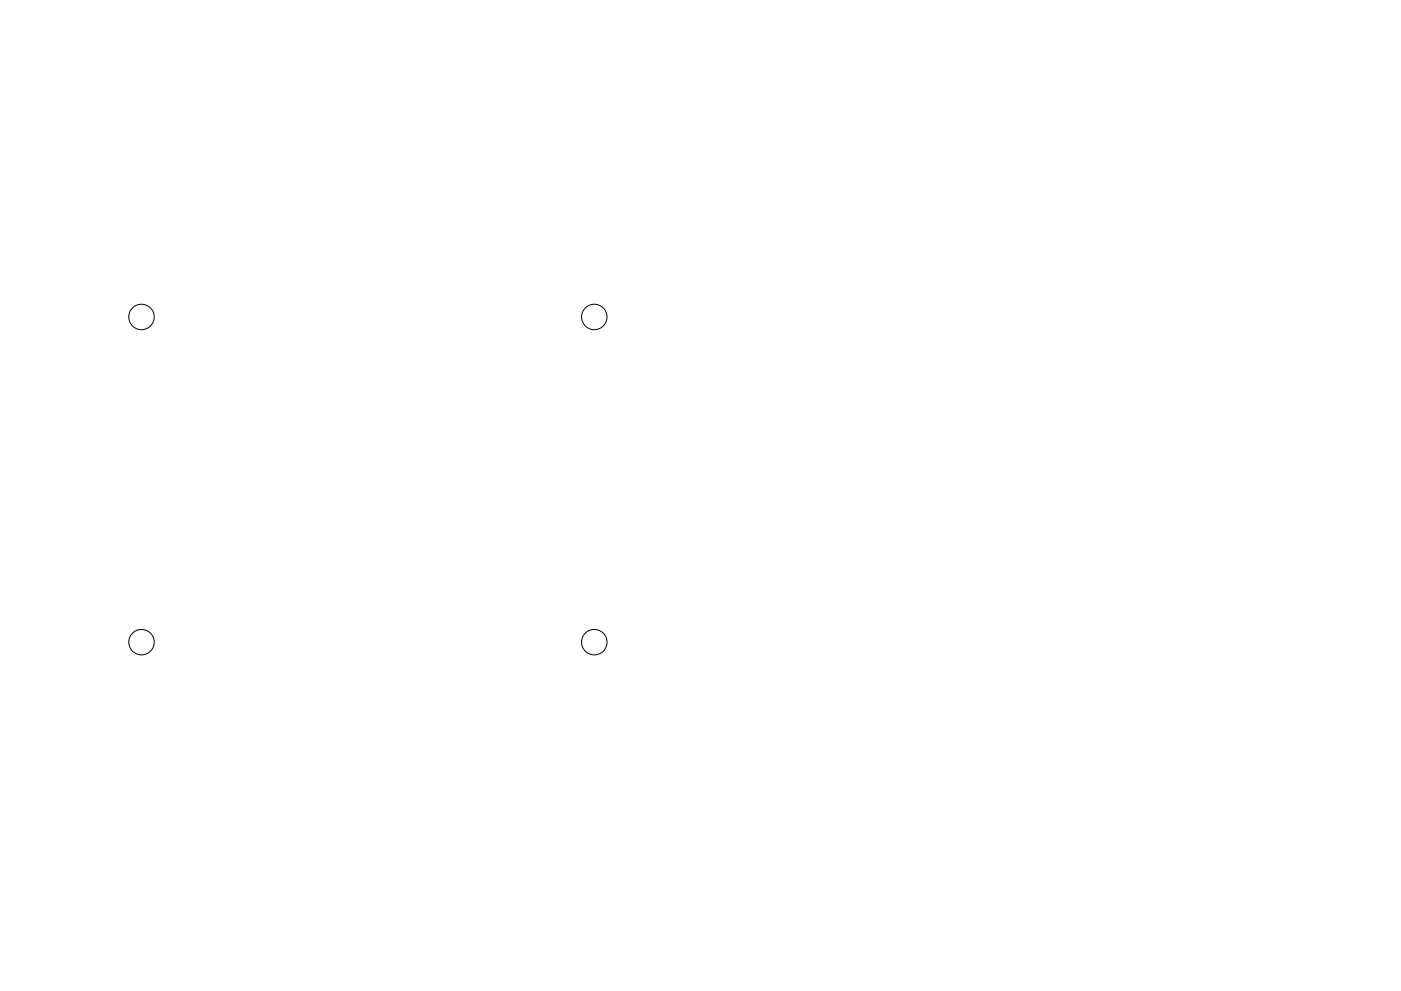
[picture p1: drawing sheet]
<svg xmlns="http://www.w3.org/2000/svg" width="297mm" height="210mm" viewBox="0 0 297 210" stroke-linecap="round" stroke-linejoin="round" font-family="sans-serif">
<g fill="none" stroke="#000" stroke-width=".21">
<circle cx="30" cy="67.2" r="2.7"/>
<circle cx="126" cy="67.2" r="2.7"/>
<circle cx="30" cy="136.2" r="2.7"/>
<circle cx="126" cy="136.2" r="2.7"/>
</g>
</svg>
